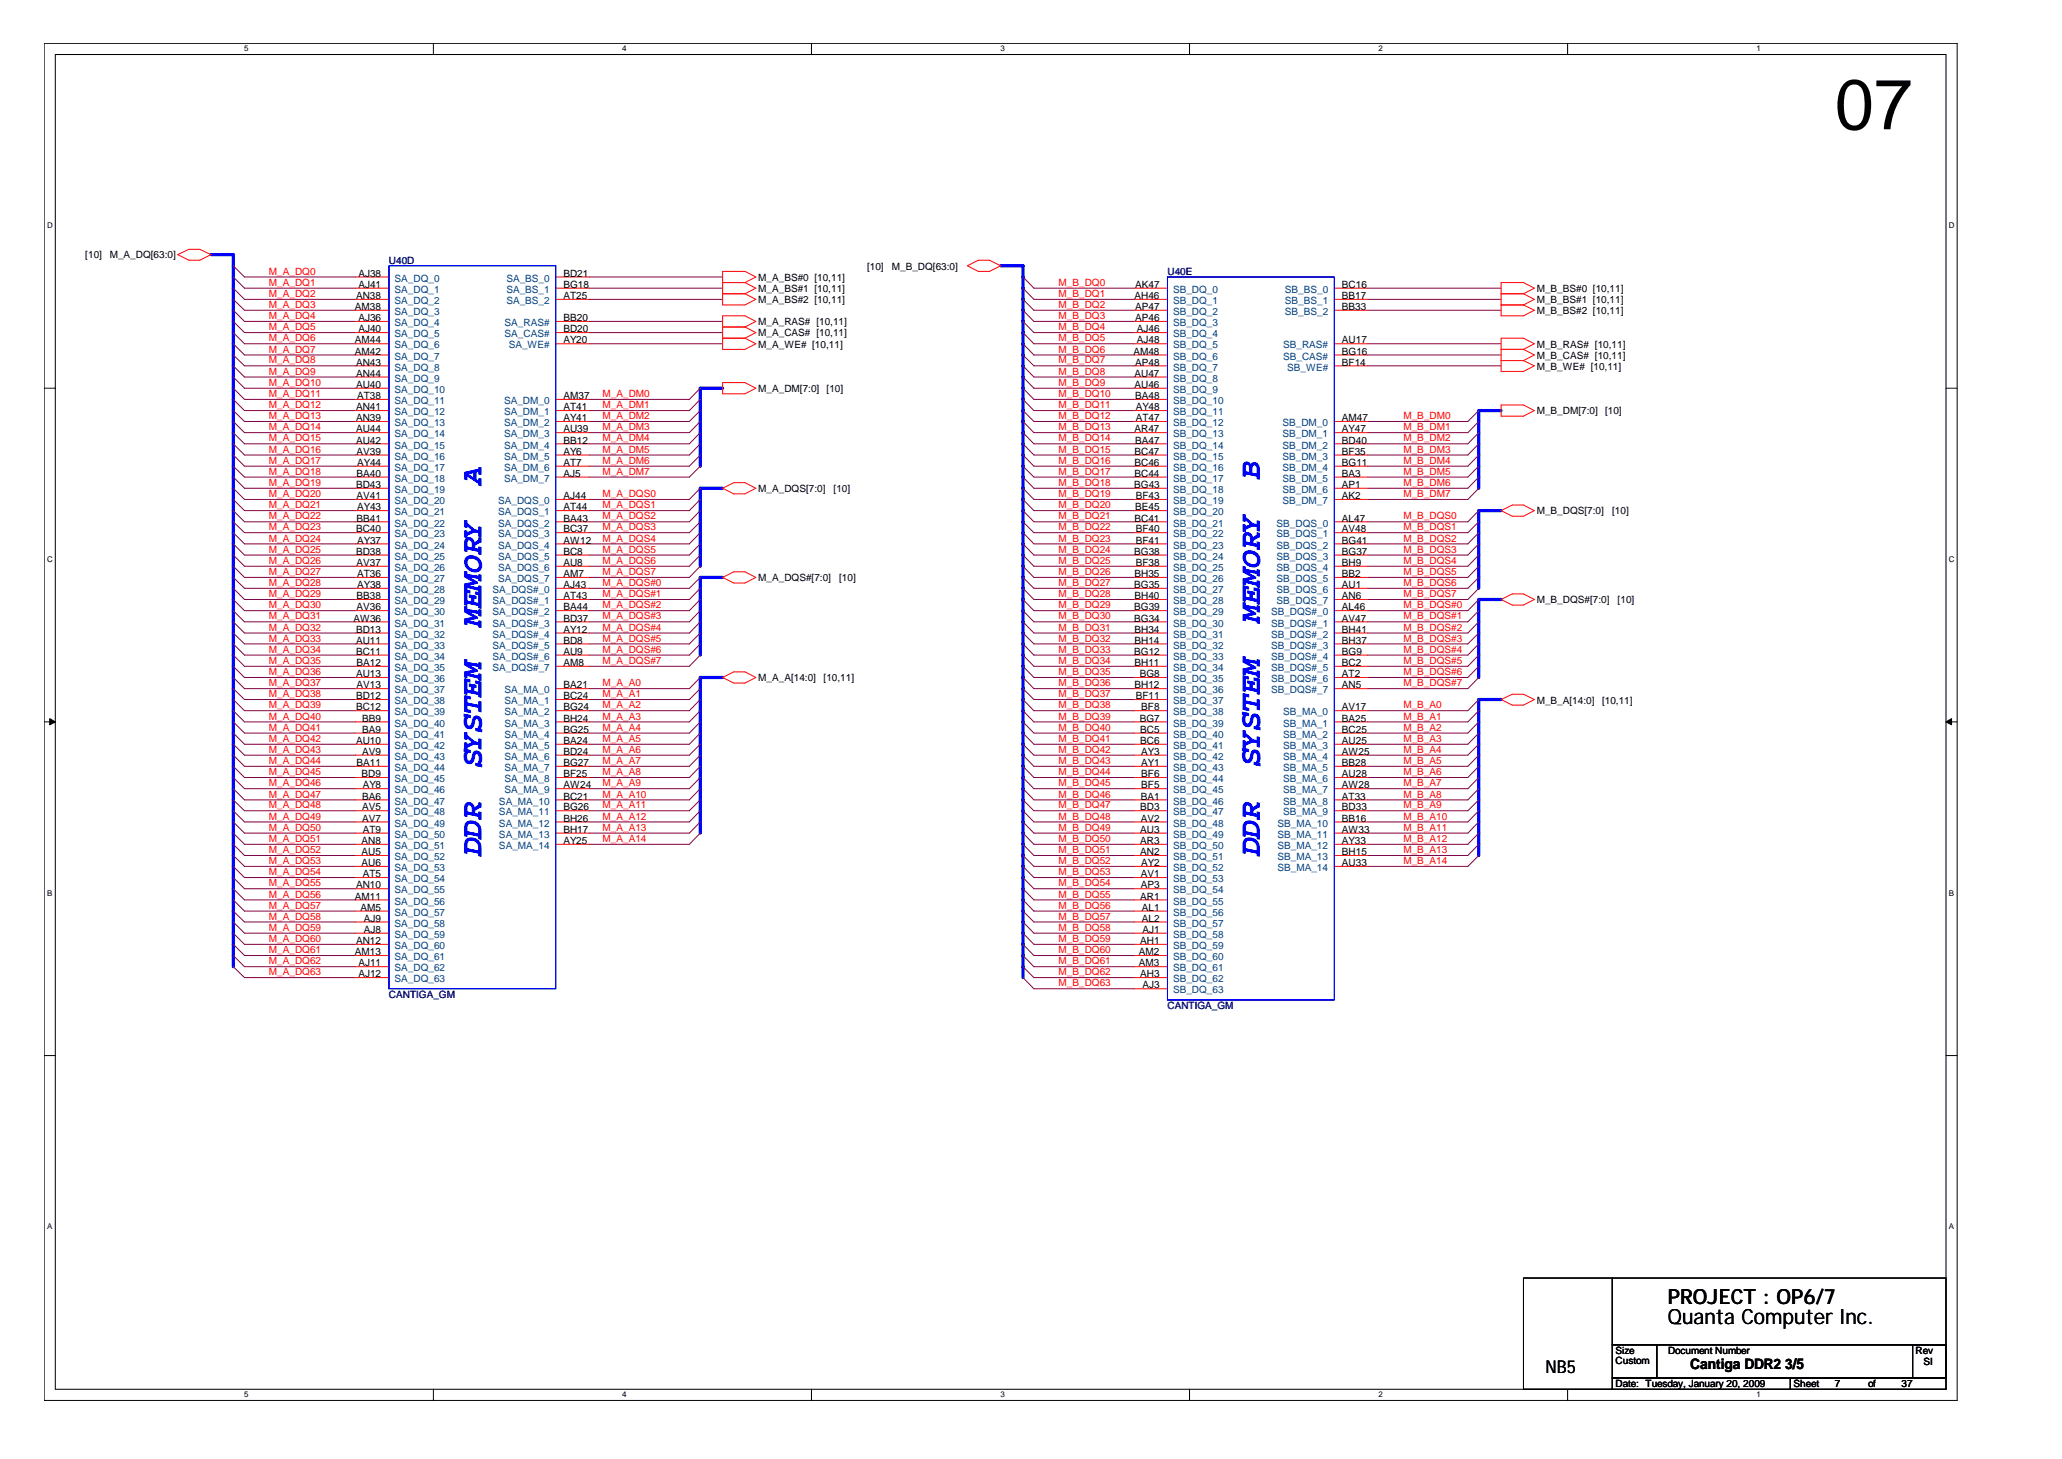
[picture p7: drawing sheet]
<svg xmlns="http://www.w3.org/2000/svg" width="297mm" height="210mm" viewBox="0 0 297 210" stroke-linecap="round" stroke-linejoin="round" font-family="sans-serif">
<defs><g id="words">
<text font-size="10.2" x="264" y="18.6">07</text>
<g font-size="4.3" fill="#00f">
<text x="69.3" y="69.7" transform="rotate(-90 69.3 69.7)">A</text>
<text x="181.3" y="68.8" transform="rotate(-90 181.3 68.8)">B</text>
<text x="181.3" y="89.5" transform="rotate(-90 181.3 89.5)">MEMORY</text>
<text x="69.3" y="90.1" transform="rotate(-90 69.3 90.1)">MEMORY</text>
<text x="69.3" y="110.4" transform="rotate(-90 69.3 110.4)">SYSTEM</text>
<text x="181.3" y="110.2" transform="rotate(-90 181.3 110.2)">SYSTEM</text>
<text x="69.3" y="123.1" transform="rotate(-90 69.3 123.1)">DDR</text>
<text x="181.3" y="123.1" transform="rotate(-90 181.3 123.1)">DDR</text>
</g>
<g font-size="3">
<text x="240" y="190.5">Quanta Computer Inc.</text>
<text x="240" y="187.6">PROJECT : OP6/7</text>
</g>
<text font-size="2.5" x="222.4" y="197.6">NB5</text>
<text font-size="2.1" x="243.2" y="197">Cantiga DDR2 3/5</text>
<g font-size="1.4">
<text x="12.3" y="37.1">[10]</text>
<text x="15.8" y="37.1">M_A_DQ[63:0]</text>
<text x="51.6" y="39.8">AJ38</text>
<text x="51.6" y="41.4">AJ41</text>
<text x="81.1" y="39.8">BD21</text>
<text x="81.1" y="41.4">BG18</text>
<text x="109.1" y="40.4">M_A_BS#0 [10,11]</text>
<text x="124.8" y="38.8">[10]</text>
<text x="128.3" y="38.8">M_B_DQ[63:0]</text>
<text x="163.3" y="41.4">AK47</text>
<text x="193.1" y="41.4">BC16</text>
<text x="51.1" y="44.6">AM38</text>
<text x="51.2" y="43">AN38</text>
<text x="51.6" y="46.2">AJ36</text>
<text x="51.6" y="47.8">AJ40</text>
<text x="81.1" y="43">AT25</text>
<text x="81.1" y="47.8">BD20</text>
<text x="81.1" y="46.2">BB20</text>
<text x="109.1" y="42">M_A_BS#1 [10,11]</text>
<text x="109.1" y="43.6">M_A_BS#2 [10,11]</text>
<text x="109.1" y="46.8">M_A_RAS# [10,11]</text>
<text x="163.2" y="43">AH46</text>
<text x="163.3" y="44.6">AP47</text>
<text x="163.3" y="46.2">AP46</text>
<text x="163.6" y="47.8">AJ46</text>
<text x="193.1" y="43">BB17</text>
<text x="193.1" y="44.6">BB33</text>
<text x="221.1" y="43.6">M_B_BS#1 [10,11]</text>
<text x="221.1" y="45.2">M_B_BS#2 [10,11]</text>
<text x="221.1" y="42">M_B_BS#0 [10,11]</text>
<text x="51.1" y="49.4">AM44</text>
<text x="51.1" y="51">AM42</text>
<text x="51.2" y="52.6">AN43</text>
<text x="81.1" y="49.4">AY20</text>
<text x="109.1" y="48.4">M_A_CAS# [10,11]</text>
<text x="109.1" y="50">M_A_WE# [10,11]</text>
<text x="163.1" y="51">AM48</text>
<text x="163.3" y="52.6">AP48</text>
<text x="163.6" y="49.4">AJ48</text>
<text x="193.1" y="51">BG16</text>
<text x="193.1" y="49.4">AU17</text>
<text x="193.1" y="52.6">BF14</text>
<text x="221.1" y="51.6">M_B_CAS# [10,11]</text>
<text x="221.1" y="53.2">M_B_WE# [10,11]</text>
<text x="221.1" y="50">M_B_RAS# [10,11]</text>
<text x="51.2" y="55.8">AU40</text>
<text x="51.2" y="59">AN41</text>
<text x="51.2" y="54.2">AN44</text>
<text x="51.4" y="57.4">AT38</text>
<text x="81.1" y="57.4">AM37</text>
<text x="81.1" y="59">AT41</text>
<text x="109.1" y="56.4">M_A_DM[7:0]</text>
<text x="118.9" y="56.4">[10]</text>
<text x="163.2" y="54.2">AU47</text>
<text x="163.2" y="55.8">AU46</text>
<text x="163.3" y="57.4">BA48</text>
<text x="163.4" y="59">AY48</text>
<text x="221.1" y="59.6">M_B_DM[7:0]</text>
<text x="230.9" y="59.6">[10]</text>
<text x="51.2" y="60.6">AN39</text>
<text x="51.2" y="62.2">AU44</text>
<text x="51.2" y="63.8">AU42</text>
<text x="51.3" y="65.4">AV39</text>
<text x="81.1" y="60.6">AY41</text>
<text x="81.1" y="62.2">AU39</text>
<text x="81.1" y="63.8">BB12</text>
<text x="81.1" y="65.4">AY6</text>
<text x="163.2" y="62.2">AR47</text>
<text x="163.2" y="65.4">BC47</text>
<text x="163.3" y="63.8">BA47</text>
<text x="163.4" y="60.6">AT47</text>
<text x="193.1" y="60.6">AM47</text>
<text x="193.1" y="62.2">AY47</text>
<text x="193.1" y="63.8">BD40</text>
<text x="193.1" y="65.4">BF35</text>
<text x="51.2" y="70.2">BD43</text>
<text x="51.3" y="68.6">BA40</text>
<text x="51.3" y="71.8">AV41</text>
<text x="51.4" y="67">AY44</text>
<text x="81.1" y="67">AT7</text>
<text x="81.1" y="71.8">AJ44</text>
<text x="81.1" y="68.6">AJ5</text>
<text x="109.1" y="70.8">M_A_DQS[7:0]</text>
<text x="119.9" y="70.8">[10]</text>
<text x="163.2" y="70.2">BG43</text>
<text x="163.2" y="67">BC46</text>
<text x="163.2" y="68.6">BC44</text>
<text x="163.4" y="71.8">BF43</text>
<text x="193.1" y="67">BG11</text>
<text x="193.1" y="68.6">BA3</text>
<text x="193.1" y="70.2">AP1</text>
<text x="193.1" y="71.8">AK2</text>
<text x="51.2" y="76.6">BC40</text>
<text x="51.3" y="75">BB41</text>
<text x="51.4" y="73.4">AY43</text>
<text x="81.1" y="73.4">AT44</text>
<text x="81.1" y="75">BA43</text>
<text x="81.1" y="76.6">BC37</text>
<text x="163.2" y="75">BC41</text>
<text x="163.3" y="73.4">BE45</text>
<text x="163.4" y="76.6">BF40</text>
<text x="193.1" y="75">AL47</text>
<text x="193.1" y="76.6">AV48</text>
<text x="221.1" y="74">M_B_DQS[7:0]</text>
<text x="232" y="74">[10]</text>
<text x="51.2" y="79.8">BD38</text>
<text x="51.3" y="81.4">AV37</text>
<text x="51.4" y="78.2">AY37</text>
<text x="51.4" y="83">AT36</text>
<text x="81.1" y="78.2">AW12</text>
<text x="81.1" y="79.8">BC8</text>
<text x="81.1" y="81.4">AU8</text>
<text x="81.1" y="83">AM7</text>
<text x="109.1" y="83.6">M_A_DQS#[7:0]</text>
<text x="120.7" y="83.6">[10]</text>
<text x="163.2" y="79.8">BG38</text>
<text x="163.2" y="83">BH35</text>
<text x="163.4" y="78.2">BF41</text>
<text x="163.4" y="81.4">BF38</text>
<text x="193.1" y="78.2">BG41</text>
<text x="193.1" y="79.8">BG37</text>
<text x="193.1" y="81.4">BH9</text>
<text x="193.1" y="83">BB2</text>
<text x="50.8" y="89.4">AW36</text>
<text x="51.3" y="86.2">BB38</text>
<text x="51.3" y="87.8">AV36</text>
<text x="51.4" y="84.6">AY38</text>
<text x="81.1" y="84.6">AJ43</text>
<text x="81.1" y="86.2">AT43</text>
<text x="81.1" y="87.8">BA44</text>
<text x="81.1" y="89.4">BD37</text>
<text x="163.2" y="84.6">BG35</text>
<text x="163.2" y="87.8">BG39</text>
<text x="163.2" y="89.4">BG34</text>
<text x="163.2" y="86.2">BH40</text>
<text x="193.1" y="84.6">AU1</text>
<text x="193.1" y="86.2">AN6</text>
<text x="193.1" y="87.8">AL46</text>
<text x="193.1" y="89.4">AV47</text>
<text x="221.1" y="86.8">M_B_DQS#[7:0]</text>
<text x="232.8" y="86.8">[10]</text>
<text x="51.2" y="91">BD13</text>
<text x="51.2" y="92.6">AU11</text>
<text x="51.2" y="94.2">BC11</text>
<text x="51.3" y="95.8">BA12</text>
<text x="81.1" y="91">AY12</text>
<text x="81.1" y="92.6">BD8</text>
<text x="81.1" y="94.2">AU9</text>
<text x="81.1" y="95.8">AM8</text>
<text x="163.2" y="94.2">BG12</text>
<text x="163.2" y="91">BH34</text>
<text x="163.2" y="92.6">BH14</text>
<text x="163.2" y="95.8">BH11</text>
<text x="193.1" y="91">BH41</text>
<text x="193.1" y="92.6">BH37</text>
<text x="193.1" y="94.2">BG9</text>
<text x="193.1" y="95.8">BC2</text>
<text x="51.2" y="97.4">AU13</text>
<text x="51.2" y="100.6">BD12</text>
<text x="51.3" y="99">AV13</text>
<text x="81.1" y="99">BA21</text>
<text x="81.1" y="100.6">BC24</text>
<text x="109.1" y="98">M_A_A[14:0]</text>
<text x="118.5" y="98">[10,11]</text>
<text x="163.2" y="99">BH12</text>
<text x="163.4" y="100.6">BF11</text>
<text x="164" y="97.4">BG8</text>
<text x="193.1" y="97.4">AT2</text>
<text x="193.1" y="99">AN5</text>
<text x="221.1" y="101.2">M_B_A[14:0]</text>
<text x="230.5" y="101.2">[10,11]</text>
<text x="51.2" y="102.2">BC12</text>
<text x="51.2" y="107">AU10</text>
<text x="52.1" y="103.8">BB9</text>
<text x="52.1" y="105.4">BA9</text>
<text x="81.1" y="102.2">BG24</text>
<text x="81.1" y="103.8">BH24</text>
<text x="81.1" y="105.4">BG25</text>
<text x="81.1" y="107">BA24</text>
<text x="164" y="103.8">BG7</text>
<text x="164" y="105.4">BC5</text>
<text x="164" y="107">BC6</text>
<text x="164.2" y="102.2">BF8</text>
<text x="193.1" y="102.2">AV17</text>
<text x="193.1" y="103.8">BA25</text>
<text x="193.1" y="105.4">BC25</text>
<text x="193.1" y="107">AU25</text>
<text x="51.3" y="110.2">BA11</text>
<text x="52" y="111.8">BD9</text>
<text x="52.1" y="108.6">AV9</text>
<text x="52.2" y="113.4">AY8</text>
<text x="81.1" y="108.6">BD24</text>
<text x="81.1" y="110.2">BG27</text>
<text x="81.1" y="111.8">BF25</text>
<text x="81.1" y="113.4">AW24</text>
<text x="164.2" y="108.6">AY3</text>
<text x="164.2" y="110.2">AY1</text>
<text x="164.2" y="111.8">BF6</text>
<text x="164.2" y="113.4">BF5</text>
<text x="193.1" y="108.6">AW25</text>
<text x="193.1" y="110.2">BB28</text>
<text x="193.1" y="111.8">AU28</text>
<text x="193.1" y="113.4">AW28</text>
<text x="52.1" y="115">BA6</text>
<text x="52.1" y="116.6">AV5</text>
<text x="52.1" y="118.2">AV7</text>
<text x="52.2" y="119.8">AT9</text>
<text x="81.1" y="115">BC21</text>
<text x="81.1" y="116.6">BG26</text>
<text x="81.1" y="118.2">BH26</text>
<text x="81.1" y="119.8">BH17</text>
<text x="164" y="116.6">BD3</text>
<text x="164" y="119.8">AU3</text>
<text x="164.1" y="115">BA1</text>
<text x="164.1" y="118.2">AV2</text>
<text x="193.1" y="118.2">BB16</text>
<text x="193.1" y="119.8">AW33</text>
<text x="193.1" y="115">AT33</text>
<text x="193.1" y="116.6">BD33</text>
<text x="52" y="121.4">AN8</text>
<text x="52" y="123">AU5</text>
<text x="52" y="124.6">AU6</text>
<text x="81.1" y="121.4">AY25</text>
<text x="164" y="121.4">AR3</text>
<text x="164" y="123">AN2</text>
<text x="164.2" y="124.6">AY2</text>
<text x="193.1" y="121.4">AY33</text>
<text x="193.1" y="123">BH15</text>
<text x="193.1" y="124.6">AU33</text>
<text x="51.1" y="129.4">AM11</text>
<text x="51.2" y="127.8">AN10</text>
<text x="51.9" y="131">AM5</text>
<text x="52.2" y="126.2">AT5</text>
<text x="164" y="129.4">AR1</text>
<text x="164.1" y="126.2">AV1</text>
<text x="164.1" y="127.8">AP3</text>
<text x="164.3" y="131">AL1</text>
<text x="51.1" y="137.4">AM13</text>
<text x="51.2" y="135.8">AN12</text>
<text x="52.4" y="132.6">AJ9</text>
<text x="52.4" y="134.2">AJ8</text>
<text x="163.9" y="137.4">AM2</text>
<text x="164" y="135.8">AH1</text>
<text x="164.3" y="132.6">AL2</text>
<text x="164.4" y="134.2">AJ1</text>
<text x="51.6" y="139">AJ11</text>
<text x="51.6" y="140.6">AJ12</text>
<text x="163.9" y="139">AM3</text>
<text x="164" y="140.6">AH3</text>
<text x="164.4" y="142.2">AJ3</text>
<text x="232.5" y="194.8">Size</text>
<text x="232.5" y="196.3">Custom</text>
<text x="240" y="194.8">Document Number</text>
<text x="275.6" y="194.8">Rev</text>
<text x="276.8" y="196.4">SI</text>
<text x="232.5" y="199.6">Date: Tuesday, January 20, 2009</text>
<text x="258.1" y="199.6">Sheet</text>
<text x="264" y="199.6">7</text>
<text x="268.8" y="199.6">of</text>
<text x="273.6" y="199.6">37</text>
</g>
<g font-size="1.4" fill="#f00">
<text x="38.7" y="41.1">M_A_DQ1</text>
<text x="38.7" y="39.5">M_A_DQ0</text>
<text x="152.3" y="41.1">M_B_DQ0</text>
<text x="38.7" y="47.5">M_A_DQ5</text>
<text x="38.7" y="45.9">M_A_DQ4</text>
<text x="38.7" y="44.3">M_A_DQ3</text>
<text x="38.7" y="42.7">M_A_DQ2</text>
<text x="152.3" y="42.7">M_B_DQ1</text>
<text x="152.3" y="44.3">M_B_DQ2</text>
<text x="152.3" y="45.9">M_B_DQ3</text>
<text x="152.3" y="47.5">M_B_DQ4</text>
<text x="38.7" y="49.1">M_A_DQ6</text>
<text x="38.7" y="53.9">M_A_DQ9</text>
<text x="38.7" y="52.3">M_A_DQ8</text>
<text x="38.7" y="50.7">M_A_DQ7</text>
<text x="152.3" y="49.1">M_B_DQ5</text>
<text x="152.3" y="50.7">M_B_DQ6</text>
<text x="152.3" y="52.3">M_B_DQ7</text>
<text x="152.3" y="53.9">M_B_DQ8</text>
<text x="38.7" y="57.1">M_A_DQ11</text>
<text x="38.7" y="55.5">M_A_DQ10</text>
<text x="38.7" y="58.7">M_A_DQ12</text>
<text x="86.7" y="57.1">M_A_DM0</text>
<text x="86.7" y="58.7">M_A_DM1</text>
<text x="152.3" y="55.5">M_B_DQ9</text>
<text x="152.3" y="57.1">M_B_DQ10</text>
<text x="152.3" y="58.7">M_B_DQ11</text>
<text x="38.7" y="65.1">M_A_DQ16</text>
<text x="38.7" y="63.5">M_A_DQ15</text>
<text x="38.7" y="61.9">M_A_DQ14</text>
<text x="38.7" y="60.3">M_A_DQ13</text>
<text x="86.7" y="63.5">M_A_DM4</text>
<text x="86.7" y="65.1">M_A_DM5</text>
<text x="86.7" y="60.3">M_A_DM2</text>
<text x="86.7" y="61.9">M_A_DM3</text>
<text x="152.3" y="60.3">M_B_DQ12</text>
<text x="152.3" y="61.9">M_B_DQ13</text>
<text x="152.3" y="63.5">M_B_DQ14</text>
<text x="152.3" y="65.1">M_B_DQ15</text>
<text x="201.9" y="60.3">M_B_DM0</text>
<text x="201.9" y="61.9">M_B_DM1</text>
<text x="201.9" y="63.5">M_B_DM2</text>
<text x="201.9" y="65.1">M_B_DM3</text>
<text x="38.7" y="71.5">M_A_DQ20</text>
<text x="38.7" y="69.9">M_A_DQ19</text>
<text x="38.7" y="68.3">M_A_DQ18</text>
<text x="38.7" y="66.7">M_A_DQ17</text>
<text x="86.7" y="66.7">M_A_DM6</text>
<text x="86.7" y="68.3">M_A_DM7</text>
<text x="86.7" y="71.5">M_A_DQS0</text>
<text x="152.3" y="69.9">M_B_DQ18</text>
<text x="152.3" y="71.5">M_B_DQ19</text>
<text x="152.3" y="66.7">M_B_DQ16</text>
<text x="152.3" y="68.3">M_B_DQ17</text>
<text x="201.9" y="66.7">M_B_DM4</text>
<text x="201.9" y="68.3">M_B_DM5</text>
<text x="201.9" y="69.9">M_B_DM6</text>
<text x="201.9" y="71.5">M_B_DM7</text>
<text x="38.7" y="74.7">M_A_DQ22</text>
<text x="38.7" y="73.1">M_A_DQ21</text>
<text x="38.7" y="77.9">M_A_DQ24</text>
<text x="38.7" y="76.3">M_A_DQ23</text>
<text x="86.7" y="77.9">M_A_DQS4</text>
<text x="86.7" y="73.1">M_A_DQS1</text>
<text x="86.7" y="74.7">M_A_DQS2</text>
<text x="86.7" y="76.3">M_A_DQS3</text>
<text x="152.3" y="73.1">M_B_DQ20</text>
<text x="152.3" y="74.7">M_B_DQ21</text>
<text x="152.3" y="76.3">M_B_DQ22</text>
<text x="152.3" y="77.9">M_B_DQ23</text>
<text x="201.9" y="76.3">M_B_DQS1</text>
<text x="201.9" y="77.9">M_B_DQS2</text>
<text x="201.9" y="74.7">M_B_DQS0</text>
<text x="38.7" y="82.7">M_A_DQ27</text>
<text x="38.7" y="81.1">M_A_DQ26</text>
<text x="38.7" y="79.5">M_A_DQ25</text>
<text x="86.7" y="79.5">M_A_DQS5</text>
<text x="86.7" y="81.1">M_A_DQS6</text>
<text x="86.7" y="82.7">M_A_DQS7</text>
<text x="152.3" y="79.5">M_B_DQ24</text>
<text x="152.3" y="81.1">M_B_DQ25</text>
<text x="152.3" y="82.7">M_B_DQ26</text>
<text x="201.9" y="79.5">M_B_DQS3</text>
<text x="201.9" y="81.1">M_B_DQS4</text>
<text x="201.9" y="82.7">M_B_DQS5</text>
<text x="38.7" y="89.1">M_A_DQ31</text>
<text x="38.7" y="87.5">M_A_DQ30</text>
<text x="38.7" y="85.9">M_A_DQ29</text>
<text x="38.7" y="84.3">M_A_DQ28</text>
<text x="86.7" y="84.3">M_A_DQS#0</text>
<text x="86.7" y="85.9">M_A_DQS#1</text>
<text x="86.7" y="87.5">M_A_DQS#2</text>
<text x="86.7" y="89.1">M_A_DQS#3</text>
<text x="152.3" y="84.3">M_B_DQ27</text>
<text x="152.3" y="85.9">M_B_DQ28</text>
<text x="152.3" y="87.5">M_B_DQ29</text>
<text x="152.3" y="89.1">M_B_DQ30</text>
<text x="201.9" y="84.3">M_B_DQS6</text>
<text x="201.9" y="85.9">M_B_DQS7</text>
<text x="201.9" y="89.1">M_B_DQS#1</text>
<text x="201.9" y="87.5">M_B_DQS#0</text>
<text x="38.7" y="90.7">M_A_DQ32</text>
<text x="38.7" y="95.5">M_A_DQ35</text>
<text x="38.7" y="93.9">M_A_DQ34</text>
<text x="38.7" y="92.3">M_A_DQ33</text>
<text x="86.7" y="90.7">M_A_DQS#4</text>
<text x="86.7" y="92.3">M_A_DQS#5</text>
<text x="86.7" y="93.9">M_A_DQS#6</text>
<text x="86.7" y="95.5">M_A_DQS#7</text>
<text x="152.3" y="90.7">M_B_DQ31</text>
<text x="152.3" y="92.3">M_B_DQ32</text>
<text x="152.3" y="93.9">M_B_DQ33</text>
<text x="152.3" y="95.5">M_B_DQ34</text>
<text x="201.9" y="90.7">M_B_DQS#2</text>
<text x="201.9" y="92.3">M_B_DQS#3</text>
<text x="201.9" y="93.9">M_B_DQS#4</text>
<text x="201.9" y="95.5">M_B_DQS#5</text>
<text x="38.7" y="100.3">M_A_DQ38</text>
<text x="38.7" y="98.7">M_A_DQ37</text>
<text x="38.7" y="97.1">M_A_DQ36</text>
<text x="38.7" y="101.9">M_A_DQ39</text>
<text x="86.7" y="101.9">M_A_A2</text>
<text x="86.7" y="98.7">M_A_A0</text>
<text x="86.7" y="100.3">M_A_A1</text>
<text x="152.3" y="101.9">M_B_DQ38</text>
<text x="152.3" y="97.1">M_B_DQ35</text>
<text x="152.3" y="98.7">M_B_DQ36</text>
<text x="152.3" y="100.3">M_B_DQ37</text>
<text x="201.9" y="101.9">M_B_A0</text>
<text x="201.9" y="97.1">M_B_DQS#6</text>
<text x="201.9" y="98.7">M_B_DQS#7</text>
<text x="38.7" y="106.7">M_A_DQ42</text>
<text x="38.7" y="105.1">M_A_DQ41</text>
<text x="38.7" y="103.5">M_A_DQ40</text>
<text x="86.7" y="105.1">M_A_A4</text>
<text x="86.7" y="106.7">M_A_A5</text>
<text x="86.7" y="103.5">M_A_A3</text>
<text x="152.3" y="103.5">M_B_DQ39</text>
<text x="152.3" y="105.1">M_B_DQ40</text>
<text x="152.3" y="106.7">M_B_DQ41</text>
<text x="201.9" y="103.5">M_B_A1</text>
<text x="201.9" y="105.1">M_B_A2</text>
<text x="201.9" y="106.7">M_B_A3</text>
<text x="38.7" y="108.3">M_A_DQ43</text>
<text x="38.7" y="113.1">M_A_DQ46</text>
<text x="38.7" y="111.5">M_A_DQ45</text>
<text x="38.7" y="109.9">M_A_DQ44</text>
<text x="86.7" y="109.9">M_A_A7</text>
<text x="86.7" y="108.3">M_A_A6</text>
<text x="86.7" y="111.5">M_A_A8</text>
<text x="86.7" y="113.1">M_A_A9</text>
<text x="152.3" y="108.3">M_B_DQ42</text>
<text x="152.3" y="109.9">M_B_DQ43</text>
<text x="152.3" y="111.5">M_B_DQ44</text>
<text x="152.3" y="113.1">M_B_DQ45</text>
<text x="201.9" y="113.1">M_B_A7</text>
<text x="201.9" y="108.3">M_B_A4</text>
<text x="201.9" y="109.9">M_B_A5</text>
<text x="201.9" y="111.5">M_B_A6</text>
<text x="38.7" y="116.3">M_A_DQ48</text>
<text x="38.7" y="114.7">M_A_DQ47</text>
<text x="38.7" y="119.5">M_A_DQ50</text>
<text x="38.7" y="117.9">M_A_DQ49</text>
<text x="86.7" y="114.7">M_A_A10</text>
<text x="86.7" y="119.5">M_A_A13</text>
<text x="86.7" y="116.3">M_A_A11</text>
<text x="86.7" y="117.9">M_A_A12</text>
<text x="152.3" y="114.7">M_B_DQ46</text>
<text x="152.3" y="116.3">M_B_DQ47</text>
<text x="152.3" y="117.9">M_B_DQ48</text>
<text x="152.3" y="119.5">M_B_DQ49</text>
<text x="201.9" y="114.7">M_B_A8</text>
<text x="201.9" y="116.3">M_B_A9</text>
<text x="201.9" y="117.9">M_B_A10</text>
<text x="201.9" y="119.5">M_B_A11</text>
<text x="38.7" y="125.9">M_A_DQ54</text>
<text x="38.7" y="124.3">M_A_DQ53</text>
<text x="38.7" y="122.7">M_A_DQ52</text>
<text x="38.7" y="121.1">M_A_DQ51</text>
<text x="86.7" y="121.1">M_A_A14</text>
<text x="152.3" y="121.1">M_B_DQ50</text>
<text x="152.3" y="122.7">M_B_DQ51</text>
<text x="152.3" y="124.3">M_B_DQ52</text>
<text x="152.3" y="125.9">M_B_DQ53</text>
<text x="201.9" y="121.1">M_B_A12</text>
<text x="201.9" y="122.7">M_B_A13</text>
<text x="201.9" y="124.3">M_B_A14</text>
<text x="38.7" y="130.7">M_A_DQ57</text>
<text x="38.7" y="129.1">M_A_DQ56</text>
<text x="38.7" y="127.5">M_A_DQ55</text>
<text x="152.3" y="127.5">M_B_DQ54</text>
<text x="152.3" y="129.1">M_B_DQ55</text>
<text x="152.3" y="130.7">M_B_DQ56</text>
<text x="38.7" y="133.9">M_A_DQ59</text>
<text x="38.7" y="132.3">M_A_DQ58</text>
<text x="38.7" y="137.1">M_A_DQ61</text>
<text x="38.7" y="135.5">M_A_DQ60</text>
<text x="152.3" y="133.9">M_B_DQ58</text>
<text x="152.3" y="135.5">M_B_DQ59</text>
<text x="152.3" y="137.1">M_B_DQ60</text>
<text x="152.3" y="132.3">M_B_DQ57</text>
<text x="38.7" y="140.3">M_A_DQ63</text>
<text x="38.7" y="138.7">M_A_DQ62</text>
<text x="152.3" y="138.7">M_B_DQ61</text>
<text x="152.3" y="140.3">M_B_DQ62</text>
<text x="152.3" y="141.9">M_B_DQ63</text>
</g>
<g font-size="1.4" fill="#000080">
<text x="56" y="38">U40D</text>
<text x="168" y="39.6">U40E</text>
<text x="56" y="143.6">CANTIGA_GM</text>
<text x="168" y="145.2">CANTIGA_GM</text>
</g>
<g font-size="1.4" fill="#004080">
<text x="56.8" y="40.5">SA_DQ_0</text>
<text x="72.9" y="40.5">SA_BS_0</text>
<text x="56.8" y="42.1">SA_DQ_1</text>
<text x="56.8" y="43.7">SA_DQ_2</text>
<text x="56.8" y="45.3">SA_DQ_3</text>
<text x="56.8" y="46.9">SA_DQ_4</text>
<text x="72.6" y="46.9">SA_RAS#</text>
<text x="72.9" y="42.1">SA_BS_1</text>
<text x="72.9" y="43.7">SA_BS_2</text>
<text x="168.8" y="42.1">SB_DQ_0</text>
<text x="168.8" y="43.7">SB_DQ_1</text>
<text x="168.8" y="45.3">SB_DQ_2</text>
<text x="168.8" y="46.9">SB_DQ_3</text>
<text x="184.9" y="42.1">SB_BS_0</text>
<text x="184.9" y="43.7">SB_BS_1</text>
<text x="184.9" y="45.3">SB_BS_2</text>
<text x="56.8" y="48.5">SA_DQ_5</text>
<text x="56.8" y="50.1">SA_DQ_6</text>
<text x="56.8" y="51.7">SA_DQ_7</text>
<text x="56.8" y="53.3">SA_DQ_8</text>
<text x="72.6" y="48.5">SA_CAS#</text>
<text x="73.2" y="50.1">SA_WE#</text>
<text x="168.8" y="48.5">SB_DQ_4</text>
<text x="168.8" y="50.1">SB_DQ_5</text>
<text x="168.8" y="51.7">SB_DQ_6</text>
<text x="168.8" y="53.3">SB_DQ_7</text>
<text x="184.6" y="51.7">SB_CAS#</text>
<text x="184.6" y="50.1">SB_RAS#</text>
<text x="185.2" y="53.3">SB_WE#</text>
<text x="56.8" y="56.5">SA_DQ_10</text>
<text x="56.8" y="58.1">SA_DQ_11</text>
<text x="56.8" y="59.7">SA_DQ_12</text>
<text x="56.8" y="54.9">SA_DQ_9</text>
<text x="72.5" y="58.1">SA_DM_0</text>
<text x="72.5" y="59.7">SA_DM_1</text>
<text x="168.8" y="58.1">SB_DQ_10</text>
<text x="168.8" y="59.7">SB_DQ_11</text>
<text x="168.8" y="54.9">SB_DQ_8</text>
<text x="168.8" y="56.5">SB_DQ_9</text>
<text x="56.8" y="61.3">SA_DQ_13</text>
<text x="56.8" y="62.9">SA_DQ_14</text>
<text x="56.8" y="64.5">SA_DQ_15</text>
<text x="72.5" y="61.3">SA_DM_2</text>
<text x="72.5" y="62.9">SA_DM_3</text>
<text x="72.5" y="64.5">SA_DM_4</text>
<text x="168.8" y="61.3">SB_DQ_12</text>
<text x="168.8" y="62.9">SB_DQ_13</text>
<text x="168.8" y="64.5">SB_DQ_14</text>
<text x="184.5" y="61.3">SB_DM_0</text>
<text x="184.5" y="62.9">SB_DM_1</text>
<text x="184.5" y="64.5">SB_DM_2</text>
<text x="56.8" y="66.1">SA_DQ_16</text>
<text x="56.8" y="67.7">SA_DQ_17</text>
<text x="56.8" y="69.3">SA_DQ_18</text>
<text x="56.8" y="70.9">SA_DQ_19</text>
<text x="72.5" y="66.1">SA_DM_5</text>
<text x="72.5" y="67.7">SA_DM_6</text>
<text x="72.5" y="69.3">SA_DM_7</text>
<text x="168.8" y="66.1">SB_DQ_15</text>
<text x="168.8" y="67.7">SB_DQ_16</text>
<text x="168.8" y="69.3">SB_DQ_17</text>
<text x="168.8" y="70.9">SB_DQ_18</text>
<text x="184.5" y="66.1">SB_DM_3</text>
<text x="184.5" y="67.7">SB_DM_4</text>
<text x="184.5" y="69.3">SB_DM_5</text>
<text x="184.5" y="70.9">SB_DM_6</text>
<text x="56.8" y="72.5">SA_DQ_20</text>
<text x="56.8" y="74.1">SA_DQ_21</text>
<text x="56.8" y="75.7">SA_DQ_22</text>
<text x="56.8" y="77.3">SA_DQ_23</text>
<text x="71.7" y="72.5">SA_DQS_0</text>
<text x="71.7" y="74.1">SA_DQS_1</text>
<text x="71.7" y="75.7">SA_DQS_2</text>
<text x="71.7" y="77.3">SA_DQS_3</text>
<text x="168.8" y="72.5">SB_DQ_19</text>
<text x="168.8" y="74.1">SB_DQ_20</text>
<text x="168.8" y="75.7">SB_DQ_21</text>
<text x="168.8" y="77.3">SB_DQ_22</text>
<text x="183.7" y="75.7">SB_DQS_0</text>
<text x="183.7" y="77.3">SB_DQS_1</text>
<text x="184.5" y="72.5">SB_DM_7</text>
<text x="56.8" y="78.9">SA_DQ_24</text>
<text x="56.8" y="80.5">SA_DQ_25</text>
<text x="56.8" y="82.1">SA_DQ_26</text>
<text x="56.8" y="83.7">SA_DQ_27</text>
<text x="71.7" y="78.9">SA_DQS_4</text>
<text x="71.7" y="80.5">SA_DQS_5</text>
<text x="71.7" y="82.1">SA_DQS_6</text>
<text x="71.7" y="83.7">SA_DQS_7</text>
<text x="168.8" y="78.9">SB_DQ_23</text>
<text x="168.8" y="80.5">SB_DQ_24</text>
<text x="168.8" y="82.1">SB_DQ_25</text>
<text x="168.8" y="83.7">SB_DQ_26</text>
<text x="183.7" y="78.9">SB_DQS_2</text>
<text x="183.7" y="80.5">SB_DQS_3</text>
<text x="183.7" y="82.1">SB_DQS_4</text>
<text x="183.7" y="83.7">SB_DQS_5</text>
<text x="56.8" y="85.3">SA_DQ_28</text>
<text x="56.8" y="86.9">SA_DQ_29</text>
<text x="56.8" y="88.5">SA_DQ_30</text>
<text x="70.9" y="85.3">SA_DQS#_0</text>
<text x="70.9" y="86.9">SA_DQS#_1</text>
<text x="70.9" y="88.5">SA_DQS#_2</text>
<text x="168.8" y="85.3">SB_DQ_27</text>
<text x="168.8" y="86.9">SB_DQ_28</text>
<text x="168.8" y="88.5">SB_DQ_29</text>
<text x="182.9" y="88.5">SB_DQS#_0</text>
<text x="183.7" y="85.3">SB_DQS_6</text>
<text x="183.7" y="86.9">SB_DQS_7</text>
<text x="56.8" y="90.1">SA_DQ_31</text>
<text x="56.8" y="91.8">SA_DQ_32</text>
<text x="56.8" y="93.3">SA_DQ_33</text>
<text x="56.8" y="94.9">SA_DQ_34</text>
<text x="70.9" y="90.1">SA_DQS#_3</text>
<text x="70.9" y="91.8">SA_DQS#_4</text>
<text x="70.9" y="93.3">SA_DQS#_5</text>
<text x="70.9" y="94.9">SA_DQS#_6</text>
<text x="168.8" y="90.1">SB_DQ_30</text>
<text x="168.8" y="91.8">SB_DQ_31</text>
<text x="168.8" y="93.3">SB_DQ_32</text>
<text x="168.8" y="94.9">SB_DQ_33</text>
<text x="182.9" y="90.1">SB_DQS#_1</text>
<text x="182.9" y="91.8">SB_DQS#_2</text>
<text x="182.9" y="93.3">SB_DQS#_3</text>
<text x="182.9" y="94.9">SB_DQS#_4</text>
<text x="56.8" y="96.5">SA_DQ_35</text>
<text x="56.8" y="98.1">SA_DQ_36</text>
<text x="56.8" y="99.8">SA_DQ_37</text>
<text x="56.8" y="101.3">SA_DQ_38</text>
<text x="70.9" y="96.5">SA_DQS#_7</text>
<text x="72.6" y="99.8">SA_MA_0</text>
<text x="72.6" y="101.3">SA_MA_1</text>
<text x="168.8" y="96.5">SB_DQ_34</text>
<text x="168.8" y="98.1">SB_DQ_35</text>
<text x="168.8" y="99.8">SB_DQ_36</text>
<text x="168.8" y="101.3">SB_DQ_37</text>
<text x="182.9" y="96.5">SB_DQS#_5</text>
<text x="182.9" y="98.1">SB_DQS#_6</text>
<text x="182.9" y="99.8">SB_DQS#_7</text>
<text x="56.8" y="102.9">SA_DQ_39</text>
<text x="56.8" y="104.5">SA_DQ_40</text>
<text x="56.8" y="106.1">SA_DQ_41</text>
<text x="56.8" y="107.8">SA_DQ_42</text>
<text x="72.6" y="102.9">SA_MA_2</text>
<text x="72.6" y="104.5">SA_MA_3</text>
<text x="72.6" y="106.1">SA_MA_4</text>
<text x="72.6" y="107.8">SA_MA_5</text>
<text x="168.8" y="102.9">SB_DQ_38</text>
<text x="168.8" y="104.5">SB_DQ_39</text>
<text x="168.8" y="106.1">SB_DQ_40</text>
<text x="168.8" y="107.8">SB_DQ_41</text>
<text x="184.6" y="102.9">SB_MA_0</text>
<text x="184.6" y="104.5">SB_MA_1</text>
<text x="184.6" y="106.1">SB_MA_2</text>
<text x="184.6" y="107.8">SB_MA_3</text>
<text x="56.8" y="109.3">SA_DQ_43</text>
<text x="56.8" y="110.9">SA_DQ_44</text>
<text x="56.8" y="112.5">SA_DQ_45</text>
<text x="72.6" y="109.3">SA_MA_6</text>
<text x="72.6" y="110.9">SA_MA_7</text>
<text x="72.6" y="112.5">SA_MA_8</text>
<text x="168.8" y="109.3">SB_DQ_42</text>
<text x="168.8" y="110.9">SB_DQ_43</text>
<text x="168.8" y="112.5">SB_DQ_44</text>
<text x="184.6" y="109.3">SB_MA_4</text>
<text x="184.6" y="110.9">SB_MA_5</text>
<text x="184.6" y="112.5">SB_MA_6</text>
<text x="56.8" y="114.1">SA_DQ_46</text>
<text x="56.8" y="115.8">SA_DQ_47</text>
<text x="56.8" y="117.3">SA_DQ_48</text>
<text x="56.8" y="118.9">SA_DQ_49</text>
<text x="71.8" y="115.8">SA_MA_10</text>
<text x="71.8" y="117.3">SA_MA_11</text>
<text x="71.8" y="118.9">SA_MA_12</text>
<text x="72.6" y="114.1">SA_MA_9</text>
<text x="168.8" y="114.1">SB_DQ_45</text>
<text x="168.8" y="115.8">SB_DQ_46</text>
<text x="168.8" y="117.3">SB_DQ_47</text>
<text x="168.8" y="118.9">SB_DQ_48</text>
<text x="183.8" y="118.9">SB_MA_10</text>
<text x="184.6" y="114.1">SB_MA_7</text>
<text x="184.6" y="115.8">SB_MA_8</text>
<text x="184.6" y="117.3">SB_MA_9</text>
<text x="56.8" y="120.5">SA_DQ_50</text>
<text x="56.8" y="122.1">SA_DQ_51</text>
<text x="56.8" y="123.8">SA_DQ_52</text>
<text x="56.8" y="125.3">SA_DQ_53</text>
<text x="71.8" y="120.5">SA_MA_13</text>
<text x="71.8" y="122.1">SA_MA_14</text>
<text x="168.8" y="120.5">SB_DQ_49</text>
<text x="168.8" y="122.1">SB_DQ_50</text>
<text x="168.8" y="123.8">SB_DQ_51</text>
<text x="168.8" y="125.3">SB_DQ_52</text>
<text x="183.8" y="120.5">SB_MA_11</text>
<text x="183.8" y="122.1">SB_MA_12</text>
<text x="183.8" y="123.8">SB_MA_13</text>
<text x="183.8" y="125.3">SB_MA_14</text>
<text x="56.8" y="126.9">SA_DQ_54</text>
<text x="56.8" y="128.5">SA_DQ_55</text>
<text x="56.8" y="130.1">SA_DQ_56</text>
<text x="56.8" y="131.8">SA_DQ_57</text>
<text x="168.8" y="126.9">SB_DQ_53</text>
<text x="168.8" y="128.5">SB_DQ_54</text>
<text x="168.8" y="130.1">SB_DQ_55</text>
<text x="168.8" y="131.8">SB_DQ_56</text>
<text x="56.8" y="133.3">SA_DQ_58</text>
<text x="56.8" y="134.9">SA_DQ_59</text>
<text x="56.8" y="136.5">SA_DQ_60</text>
<text x="168.8" y="133.3">SB_DQ_57</text>
<text x="168.8" y="134.9">SB_DQ_58</text>
<text x="168.8" y="136.5">SB_DQ_59</text>
<text x="56.8" y="138.1">SA_DQ_61</text>
<text x="56.8" y="139.8">SA_DQ_62</text>
<text x="56.8" y="141.3">SA_DQ_63</text>
<text x="168.8" y="138.1">SB_DQ_60</text>
<text x="168.8" y="139.8">SB_DQ_61</text>
<text x="168.8" y="141.3">SB_DQ_62</text>
<text x="168.8" y="142.9">SB_DQ_63</text>
</g>
<g font-size="1.1">
<text x="35.1" y="7.4">5</text>
<text x="89.5" y="7.4">4</text>
<text x="143.9" y="7.4">3</text>
<text x="198.3" y="7.4">2</text>
<text x="252.7" y="7.4">1</text>
<text x="6.8" y="32.8">D</text>
<text x="280.4" y="32.8">D</text>
<text x="6.8" y="80.8">C</text>
<text x="280.4" y="80.8">C</text>
<text x="6.8" y="128.8">B</text>
<text x="280.4" y="128.8">B</text>
<text x="6.8" y="176.8">A</text>
<text x="280.4" y="176.8">A</text>
<text x="35.1" y="201">5</text>
<text x="89.5" y="201">4</text>
<text x="143.9" y="201">3</text>
<text x="198.3" y="201">2</text>
<text x="252.7" y="201">1</text>
</g>
</g></defs>
<g fill="none" stroke="#000" stroke-width=".14">
<path d="M6.3 6.2h275.3v195.3h-275.3zM8 7.8h272v192.1h-272zM62.4 6.2v1.6M116.8 6.2v1.6M171.2 6.2v1.6M225.6 6.2v1.6M6.3 55.9h1.7M280 55.9h1.6M6.3 103.9h1.7M280 103.9h1.6M6.3 151.9h1.7M280 151.9h1.6"/>
<path d="M62.4 199.9v1.6M116.8 199.9v1.6M171.2 199.9v1.6M219.2 183.9h12.8v16h-12.8zM225.6 199.9v1.6M232 183.9h48v9.6h-48zM232 193.5h6.4v4.8h-6.4zM232 198.3h25.6v1.6h-25.6zM238.4 193.5h41.6v4.8h-41.6zM257.6 198.3h22.4v1.6h-22.4zM275.2 193.5h4.8v4.8h-4.8z"/>
</g>
<g fill="#000" stroke="#000" stroke-width=".14">
<path d="M7.2 103.4l.8 .5-.8 .4z" fill-rule="evenodd"/>
<path d="M280 103.9l.8-.5v.9z" fill-rule="evenodd"/>
</g>
<path d="M30.4 36.6h3.2v102.5M144 38.2h3.2v102.4M104 55.9h-3.2v11.2M216 59.1h-3.2v11.1M104 70.2h-3.2v11.3M216 73.5h-3.2v11.1M104 97.5h-3.2v22.4M104 83.1h-3.2v11.1M216 86.2h-3.2v11.3M216 100.6h-3.2v22.5" fill="none" stroke="#00f" stroke-width=".47"/>
<g fill="none" stroke="#800040" stroke-width=".14">
<path d="M33.6 39.8l1.6 1.7h16M33.6 38.2l1.6 1.6h16M84.8 39.8h19.2M147.2 39.8l1.6 1.7h14.4M33.6 47.9l1.6 1.6h16M33.6 46.2l1.6 1.7h16M33.6 44.6l1.6 1.6h16M33.6 43.1l1.6 1.5h16M33.6 41.5l1.6 1.6h16M33.6 55.9l1.6 1.6h16M33.6 54.2l1.6 1.7h16M33.6 52.6l1.6 1.6h16"/>
<path d="M33.6 51.1l1.6 1.5h16M33.6 49.5l1.6 1.6h16M33.6 59.1l1.6 1.5h16M33.6 57.5l1.6 1.6h16M84.8 49.5h19.2M84.8 47.9h19.2M84.8 46.2h19.2M84.8 43.1h19.2M84.8 41.5h19.2M100.8 55.9l-1.6 1.6h-14.4M100.8 59.1l-1.6 1.5h-14.4M100.8 57.5l-1.6 1.6h-14.4"/>
<path d="M147.2 47.9l1.6 1.6h14.4M147.2 46.2l1.6 1.7h14.4M147.2 44.6l1.6 1.6h14.4M147.2 43.1l1.6 1.5h14.4M147.2 41.5l1.6 1.6h14.4M147.2 55.9l1.6 1.6h14.4M147.2 54.2l1.6 1.7h14.4M147.2 52.6l1.6 1.6h14.4M147.2 51.1l1.6 1.5h14.4M147.2 49.5l1.6 1.6h14.4M147.2 59.1l1.6 1.5h14.4M147.2 57.5l1.6 1.6h14.4"/>
<path d="M196.8 49.5h19.2M196.8 44.6h19.2M196.8 43.1h19.2M196.8 41.5h19.2M196.8 52.6h19.2M196.8 51.1h19.2M212.8 59.1l-1.6 1.5h-14.4M33.6 63.9l1.6 1.6h16M33.6 62.2l1.6 1.7h16M33.6 60.6l1.6 1.6h16M33.6 73.5l1.6 1.6h16M33.6 71.9l1.6 1.6h16"/>
<path d="M33.6 70.2l1.6 1.7h16M33.6 68.6l1.6 1.6h16M33.6 67.1l1.6 1.5h16M33.6 65.5l1.6 1.6h16M33.6 79.9l1.6 1.6h16M33.6 78.2l1.6 1.7h16M33.6 76.6l1.6 1.6h16M33.6 75.1l1.6 1.5h16M100.8 63.9l-1.6 1.6h-14.4M100.8 62.2l-1.6 1.7h-14.4M100.8 60.6l-1.6 1.6h-14.4M100.8 73.5l-1.6 1.6h-14.4"/>
<path d="M100.8 71.9l-1.6 1.6h-14.4M100.8 70.2l-1.6 1.7h-14.4M100.8 67.1l-1.6 1.5h-14.4M100.8 65.5l-1.6 1.6h-14.4M100.8 79.9l-1.6 1.6h-14.4M100.8 78.2l-1.6 1.7h-14.4M100.8 76.6l-1.6 1.6h-14.4M100.8 75.1l-1.6 1.5h-14.4M147.2 63.9l1.6 1.6h14.4M147.2 62.2l1.6 1.7h14.4M147.2 60.6l1.6 1.6h14.4M147.2 73.5l1.6 1.6h14.4"/>
<path d="M147.2 71.9l1.6 1.6h14.4M147.2 70.2l1.6 1.7h14.4M147.2 68.6l1.6 1.6h14.4M147.2 67.1l1.6 1.5h14.4M147.2 65.5l1.6 1.6h14.4M147.2 79.9l1.6 1.6h14.4M147.2 78.2l1.6 1.7h14.4M147.2 76.6l1.6 1.6h14.4M147.2 75.1l1.6 1.5h14.4M212.8 63.9l-1.6 1.6h-14.4M212.8 62.2l-1.6 1.7h-14.4M212.8 60.6l-1.6 1.6h-14.4"/>
<path d="M212.8 73.5l-1.6 1.6h-14.4M212.8 70.2l-1.6 1.7h-14.4M212.8 68.6l-1.6 1.6h-14.4M212.8 67.1l-1.6 1.5h-14.4M212.8 65.5l-1.6 1.6h-14.4M212.8 79.9l-1.6 1.6h-14.4M212.8 78.2l-1.6 1.7h-14.4M212.8 76.6l-1.6 1.6h-14.4M212.8 75.1l-1.6 1.5h-14.4M33.6 81.5l1.6 1.6h16M33.6 89.5l1.6 1.6h16M33.6 87.9l1.6 1.6h16"/>
<path d="M33.6 86.2l1.6 1.7h16M33.6 84.6l1.6 1.6h16M33.6 83.1l1.6 1.5h16M33.6 99.1l1.6 1.5h16M33.6 97.5l1.6 1.6h16M33.6 95.9l1.6 1.6h16M33.6 94.2l1.6 1.7h16M33.6 92.6l1.6 1.6h16M33.6 91.1l1.6 1.5h16M100.8 81.5l-1.6 1.6h-14.4M100.8 89.5l-1.6 1.6h-14.4M100.8 87.9l-1.6 1.6h-14.4"/>
<path d="M100.8 86.2l-1.6 1.7h-14.4M100.8 84.6l-1.6 1.6h-14.4M100.8 83.1l-1.6 1.5h-14.4M100.8 99.1l-1.6 1.5h-14.4M100.8 97.5l-1.6 1.6h-14.4M100.8 94.2l-1.6 1.7h-14.4M100.8 92.6l-1.6 1.6h-14.4M100.8 91.1l-1.6 1.5h-14.4M147.2 81.5l1.6 1.6h14.4M147.2 89.5l1.6 1.6h14.4M147.2 87.9l1.6 1.6h14.4M147.2 86.2l1.6 1.7h14.4"/>
<path d="M147.2 84.6l1.6 1.6h14.4M147.2 83.1l1.6 1.5h14.4M147.2 99.1l1.6 1.5h14.4M147.2 97.5l1.6 1.6h14.4M147.2 95.9l1.6 1.6h14.4M147.2 94.2l1.6 1.7h14.4M147.2 92.6l1.6 1.6h14.4M147.2 91.1l1.6 1.5h14.4M212.8 81.5l-1.6 1.6h-14.4M212.8 89.5l-1.6 1.6h-14.4M212.8 87.9l-1.6 1.6h-14.4M212.8 86.2l-1.6 1.7h-14.4"/>
<path d="M212.8 84.6l-1.6 1.6h-14.4M212.8 83.1l-1.6 1.5h-14.4M212.8 97.5l-1.6 1.6h-14.4M212.8 95.9l-1.6 1.6h-14.4M212.8 94.2l-1.6 1.7h-14.4M212.8 92.6l-1.6 1.6h-14.4M212.8 91.1l-1.6 1.5h-14.4M33.6 107.1l1.6 1.5h16M33.6 105.5l1.6 1.6h16M33.6 103.9l1.6 1.6h16M33.6 102.2l1.6 1.7h16M33.6 100.6l1.6 1.6h16"/>
<path d="M33.6 115.1l1.6 1.5h16M33.6 113.5l1.6 1.6h16M33.6 111.9l1.6 1.6h16M33.6 110.3l1.6 1.6h16M33.6 108.6l1.6 1.7h16M33.6 119.9l1.6 1.6h16M33.6 118.3l1.6 1.6h16M33.6 116.6l1.6 1.7h16M100.8 107.1l-1.6 1.5h-14.4M100.8 105.5l-1.6 1.6h-14.4M100.8 103.9l-1.6 1.6h-14.4M100.8 102.2l-1.6 1.7h-14.4"/>
<path d="M100.8 100.6l-1.6 1.6h-14.4M100.8 115.1l-1.6 1.5h-14.4M100.8 113.5l-1.6 1.6h-14.4M100.8 111.9l-1.6 1.6h-14.4M100.8 110.3l-1.6 1.6h-14.4M100.8 108.6l-1.6 1.7h-14.4M100.8 119.9l-1.6 1.6h-14.4M100.8 118.3l-1.6 1.6h-14.4M100.8 116.6l-1.6 1.7h-14.4M147.2 107.1l1.6 1.5h14.4M147.2 105.5l1.6 1.6h14.4M147.2 103.9l1.6 1.6h14.4"/>
<path d="M147.2 102.2l1.6 1.7h14.4M147.2 100.6l1.6 1.6h14.4M147.2 115.1l1.6 1.5h14.4M147.2 113.5l1.6 1.6h14.4M147.2 111.9l1.6 1.6h14.4M147.2 110.3l1.6 1.6h14.4M147.2 108.6l1.6 1.7h14.4M147.2 119.9l1.6 1.6h14.4M147.2 118.3l1.6 1.6h14.4M147.2 116.6l1.6 1.7h14.4M212.8 107.1l-1.6 1.5h-14.4M212.8 105.5l-1.6 1.6h-14.4"/>
<path d="M212.8 103.9l-1.6 1.6h-14.4M212.8 102.2l-1.6 1.7h-14.4M212.8 100.6l-1.6 1.6h-14.4M212.8 115.1l-1.6 1.5h-14.4M212.8 113.5l-1.6 1.6h-14.4M212.8 111.9l-1.6 1.6h-14.4M212.8 110.3l-1.6 1.6h-14.4M212.8 108.6l-1.6 1.7h-14.4M212.8 119.9l-1.6 1.6h-14.4M212.8 118.3l-1.6 1.6h-14.4M212.8 116.6l-1.6 1.7h-14.4M33.6 124.6l1.6 1.7h16"/>
<path d="M33.6 123.1l1.6 1.5h16M33.6 121.5l1.6 1.6h16M33.6 132.6l1.6 1.7h16M33.6 131.1l1.6 1.5h16M33.6 129.5l1.6 1.6h16M33.6 127.9l1.6 1.6h16M33.6 126.3l1.6 1.6h16M33.6 139.1l1.6 1.5h16M33.6 137.5l1.6 1.6h16M33.6 135.9l1.6 1.6h16M33.6 134.3l1.6 1.6h16M147.2 124.6l1.6 1.7h14.4"/>
<path d="M147.2 123.1l1.6 1.5h14.4M147.2 121.5l1.6 1.6h14.4M147.2 132.6l1.6 1.7h14.4M147.2 131.1l1.6 1.5h14.4M147.2 129.5l1.6 1.6h14.4M147.2 127.9l1.6 1.6h14.4M147.2 126.3l1.6 1.6h14.4M147.2 139.1l1.6 1.5h14.4M147.2 137.5l1.6 1.6h14.4M147.2 135.9l1.6 1.6h14.4M147.2 134.3l1.6 1.6h14.4M212.8 123.1l-1.6 1.5h-14.4"/>
<path d="M212.8 121.5l-1.6 1.6h-14.4M147.2 140.6l1.6 1.7h14.4"/>
</g>
<g fill="none" stroke="#f00" stroke-width=".14">
<path d="M25.6 36.6l1.6-.7h1.5l1.7 .7-1.7 .8h-1.5zM51.2 39.8h4.8M80 39.8h4.8M139.2 38.2l1.6-.8h1.6l1.6 .8-1.6 .8h-1.6zM51.2 41.5h4.8M51.2 43.1h4.8M51.2 57.5h4.8M51.2 59.1h4.8M51.2 44.6h4.8M51.2 46.2h4.8M51.2 47.9h4.8M51.2 49.5h4.8"/>
<path d="M51.2 51.1h4.8M51.2 52.6h4.8M51.2 54.2h4.8M51.2 55.9h4.8M80 41.5h4.8M80 43.1h4.8M80 57.5h4.8M80 59.1h4.8M80 46.2h4.8M80 47.9h4.8M80 49.5h4.8M104 40.7h3.2"/>
<path d="M104 42.3h3.2M104 55h3.2l1.6 .9-1.6 .8h-3.2zM104 47h3.2M104 48.7h3.2M107.2 40.7l1.6 .8-1.6 .8M107.2 40.7l1.6-.9-1.6-.8h-3.2v4.9h3.2l1.6-.8-1.6-.8M107.2 47l1.6-.8-1.6-.8h-3.2v4.9h3.2l1.6-.8-1.6-.8M107.2 47l1.6 .9-1.6 .8M163.2 41.5h4.8M163.2 43.1h4.8M163.2 57.5h4.8M163.2 59.1h4.8"/>
<path d="M163.2 44.6h4.8M163.2 46.2h4.8M163.2 47.9h4.8M163.2 49.5h4.8M163.2 51.1h4.8M163.2 52.6h4.8M163.2 54.2h4.8M163.2 55.9h4.8M192 41.5h4.8M192 43.1h4.8M192 44.6h4.8M192 49.5h4.8"/>
<path d="M192 51.1h4.8M192 52.6h4.8M216 42.3h3.2M216 43.9h3.2M216 50.3h3.2M216 58.3h3.2l1.6 .8-1.6 .8h-3.2zM216 51.9h3.2M219.2 42.3l1.6-.8-1.6-.8h-3.2v4.7h3.2l1.6-.8-1.6-.7M219.2 50.3l1.6-.8-1.6-.8h-3.2v4.7h3.2l1.6-.8-1.6-.7M219.2 42.3l1.6 .8-1.6 .8M219.2 50.3l1.6 .8-1.6 .8M51.2 60.6h4.8"/>
<path d="M51.2 62.2h4.8M51.2 63.9h4.8M51.2 65.5h4.8M51.2 67.1h4.8M51.2 68.6h4.8M51.2 70.2h4.8M51.2 71.9h4.8M51.2 73.5h4.8M51.2 75.1h4.8M51.2 76.6h4.8M51.2 78.2h4.8M51.2 79.9h4.8"/>
<path d="M80 60.6h4.8M80 62.2h4.8M80 63.9h4.8M80 65.5h4.8M80 67.1h4.8M80 68.6h4.8M80 71.9h4.8M80 73.5h4.8M80 75.1h4.8M80 76.6h4.8M80 78.2h4.8M80 79.9h4.8"/>
<path d="M104 70.2l1.6-.8h1.6l1.6 .8-1.6 .8h-1.6zM163.2 60.6h4.8M163.2 62.2h4.8M163.2 63.9h4.8M163.2 65.5h4.8M163.2 67.1h4.8M163.2 68.6h4.8M163.2 70.2h4.8M163.2 71.9h4.8M163.2 73.5h4.8M163.2 75.1h4.8M163.2 76.6h4.8"/>
<path d="M163.2 78.2h4.8M163.2 79.9h4.8M192 60.6h4.8M192 62.2h4.8M192 63.9h4.8M192 65.5h4.8M192 67.1h4.8M192 68.6h4.8M192 70.2h4.8M192 71.9h4.8M192 75.1h4.8M192 76.6h4.8"/>
<path d="M192 78.2h4.8M192 79.9h4.8M216 73.5l1.6-.8h1.6l1.6 .8-1.6 .8h-1.6zM51.2 81.5h4.8M51.2 83.1h4.8M51.2 84.6h4.8M51.2 86.2h4.8M51.2 87.9h4.8M51.2 89.5h4.8M51.2 91.1h4.8M51.2 92.6h4.8M51.2 94.2h4.8"/>
<path d="M51.2 95.9h4.8M51.2 97.5h4.8M51.2 99.1h4.8M80 81.5h4.8M80 83.1h4.8M80 84.6h4.8M80 86.2h4.8M80 87.9h4.8M80 89.5h4.8M80 91.1h4.8M80 92.6h4.8M80 94.2h4.8"/>
<path d="M80 95.9h4.8M80 99.1h4.8M104 83.1l1.6-.8h1.6l1.6 .8-1.6 .8h-1.6zM104 97.5l1.6-.8h1.6l1.6 .8-1.6 .8h-1.6zM163.2 81.5h4.8M163.2 83.1h4.8M163.2 84.6h4.8M163.2 86.2h4.8M163.2 87.9h4.8M163.2 89.5h4.8M163.2 91.1h4.8M163.2 92.6h4.8"/>
<path d="M163.2 94.2h4.8M163.2 95.9h4.8M163.2 97.5h4.8M163.2 99.1h4.8M192 81.5h4.8M192 83.1h4.8M192 84.6h4.8M192 86.2h4.8M192 87.9h4.8M192 89.5h4.8M192 91.1h4.8M192 92.6h4.8"/>
<path d="M192 94.2h4.8M192 95.9h4.8M192 97.5h4.8M192 99.1h4.8M216 86.2l1.6-.8h1.6l1.6 .8-1.6 .9h-1.6zM51.2 100.6h4.8M51.2 102.2h4.8M51.2 103.9h4.8M51.2 105.5h4.8M51.2 107.1h4.8M51.2 108.6h4.8M51.2 110.3h4.8"/>
<path d="M51.2 111.9h4.8M51.2 113.5h4.8M51.2 115.1h4.8M51.2 116.6h4.8M51.2 118.3h4.8M51.2 119.9h4.8M80 100.6h4.8M80 102.2h4.8M80 103.9h4.8M80 105.5h4.8M80 107.1h4.8M80 108.6h4.8"/>
<path d="M80 110.3h4.8M80 111.9h4.8M80 113.5h4.8M80 115.1h4.8M80 116.6h4.8M80 118.3h4.8M80 119.9h4.8M163.2 100.6h4.8M163.2 102.2h4.8M163.2 103.9h4.8M163.2 105.5h4.8M163.2 107.1h4.8"/>
<path d="M163.2 108.6h4.8M163.2 110.3h4.8M163.2 111.9h4.8M163.2 113.5h4.8M163.2 115.1h4.8M163.2 116.6h4.8M163.2 118.3h4.8M163.2 119.9h4.8M192 102.2h4.8M192 103.9h4.8M192 105.5h4.8M192 107.1h4.8"/>
<path d="M192 108.6h4.8M192 110.3h4.8M192 111.9h4.8M192 113.5h4.8M192 115.1h4.8M192 116.6h4.8M192 118.3h4.8M192 119.9h4.8M216 100.6l1.6-.7h1.6l1.6 .7-1.6 .8h-1.6zM51.2 121.5h4.8M51.2 123.1h4.8M51.2 124.6h4.8"/>
<path d="M51.2 126.3h4.8M51.2 127.9h4.8M51.2 129.5h4.8M51.2 131.1h4.8M51.2 132.6h4.8M51.2 134.3h4.8M51.2 135.9h4.8M51.2 137.5h4.8M51.2 139.1h4.8M80 121.5h4.8M163.2 121.5h4.8M163.2 123.1h4.8"/>
<path d="M163.2 124.6h4.8M163.2 126.3h4.8M163.2 127.9h4.8M163.2 129.5h4.8M163.2 131.1h4.8M163.2 132.6h4.8M163.2 134.3h4.8M163.2 135.9h4.8M163.2 137.5h4.8M163.2 139.1h4.8M192 121.5h4.8M192 123.1h4.8"/>
<path d="M192 124.6h4.8M51.2 140.6h4.8M163.2 140.6h4.8M163.2 142.3h4.8"/>
</g>
<path d="M56 38.2h24v104.1h-24zM168 39.8h24v104.1h-24z" fill="none" stroke="#00f" stroke-width=".14"/>
<use href="#words"/>
</svg>
